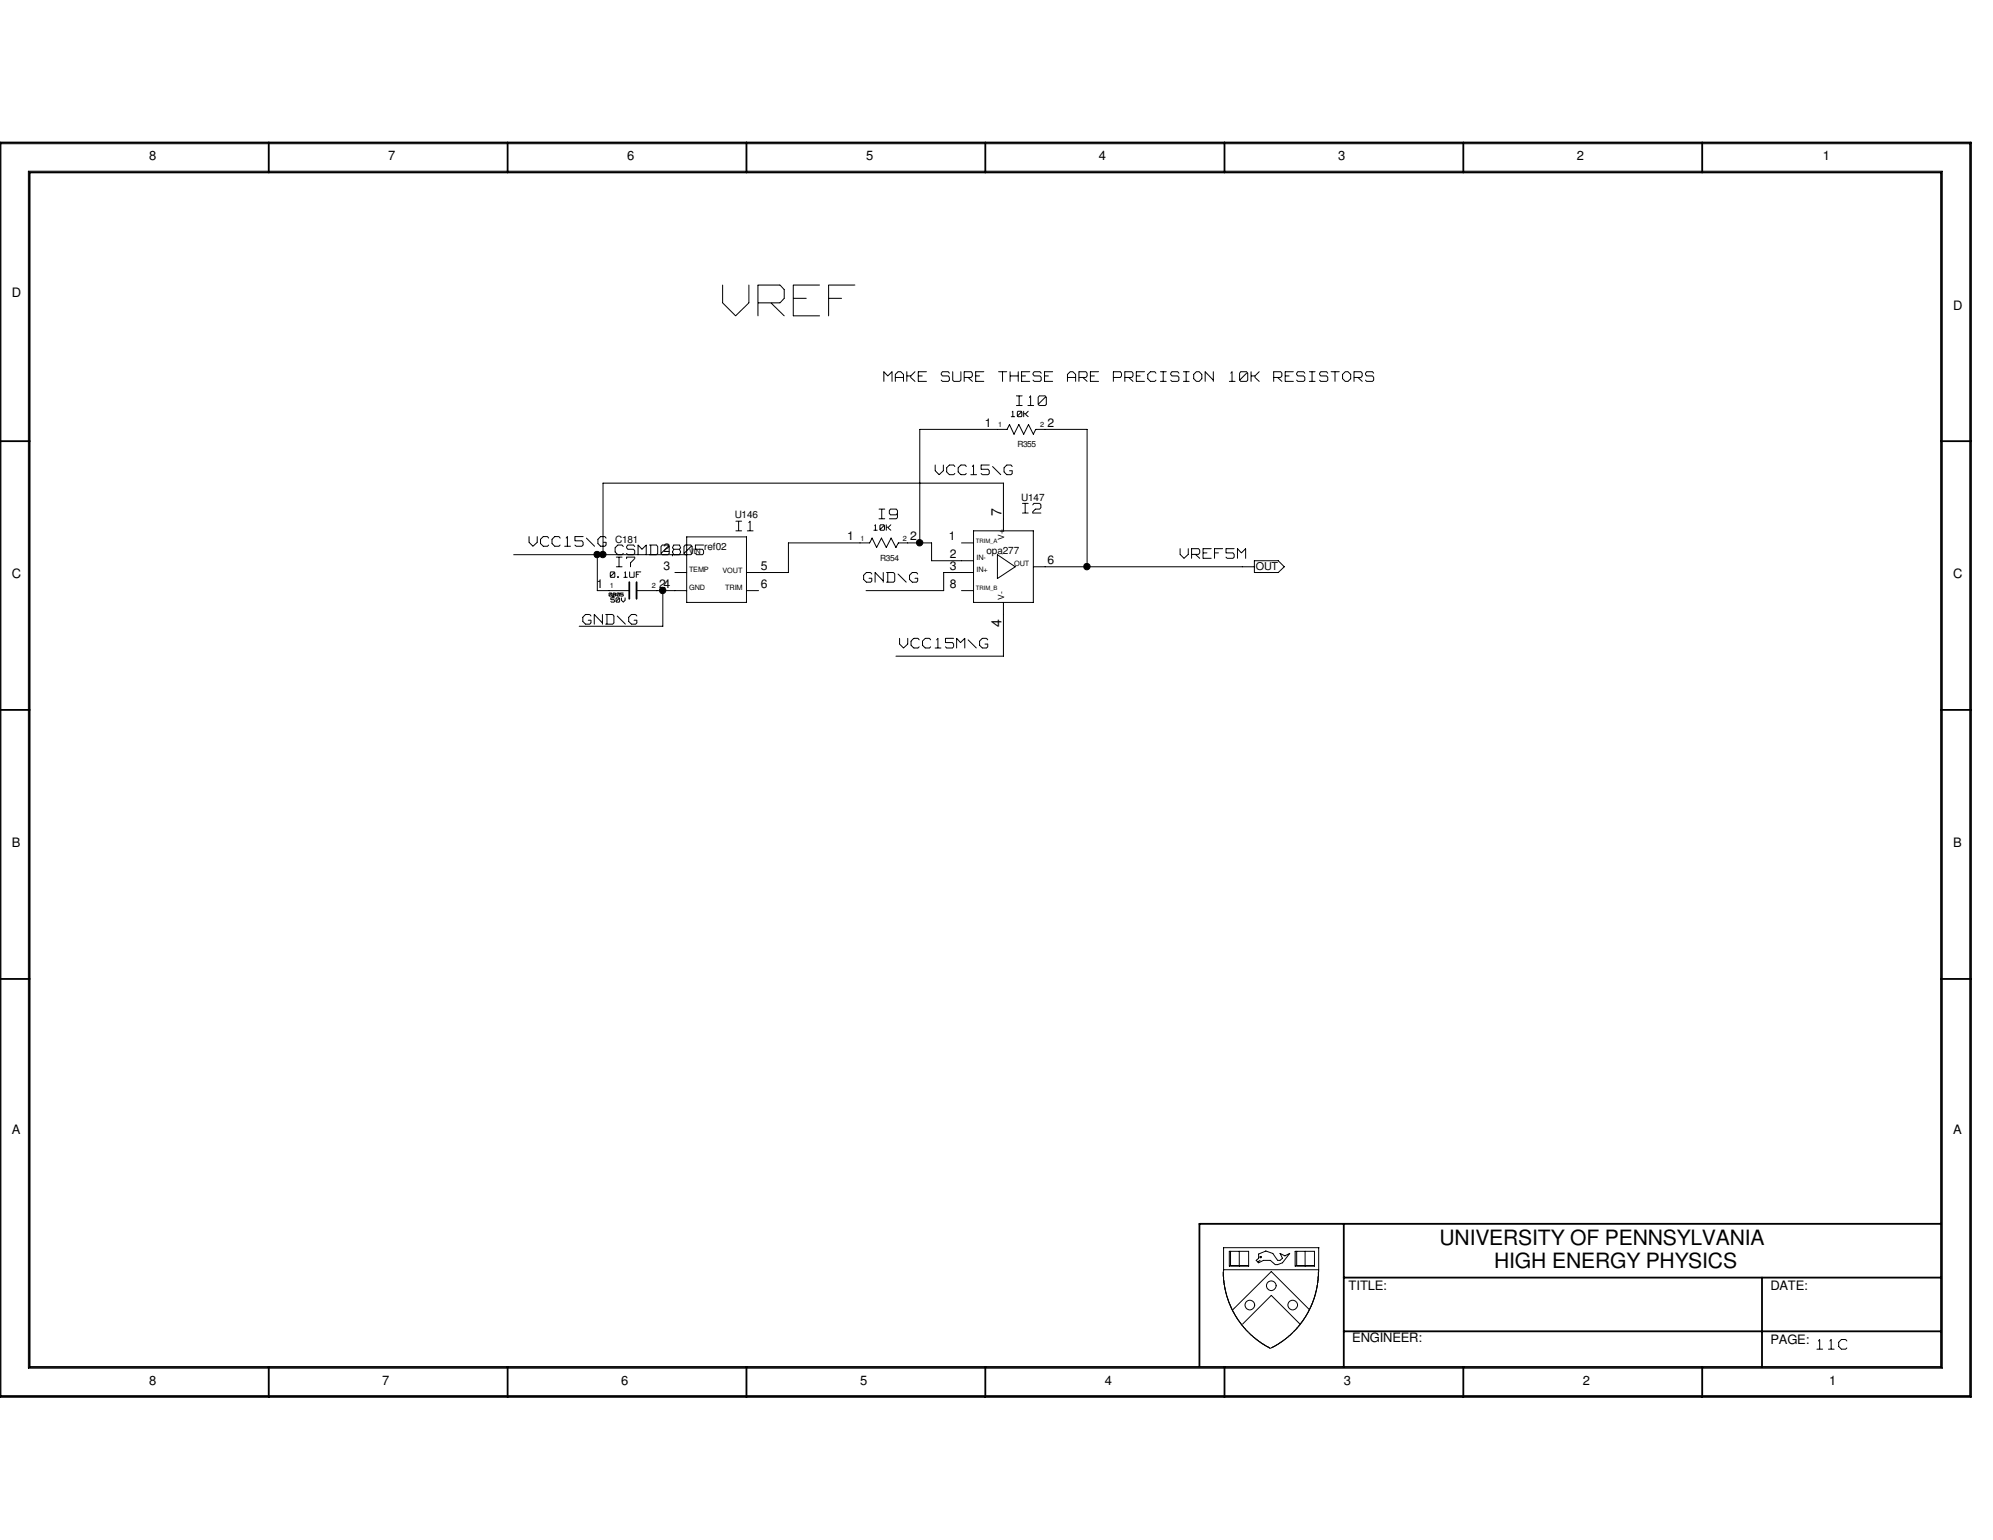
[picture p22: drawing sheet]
<svg xmlns="http://www.w3.org/2000/svg" width="279mm" height="216mm" viewBox="0 0 279 216" stroke-linecap="round" stroke-linejoin="round" font-family="sans-serif">
<defs><g id="words">
<text font-size="8.1" fill="#fff" x="101.3" y="45.1">VREF</text>
<g font-size="3">
<text x="201.8" y="174.6">UNIVERSITY OF PENNSYLVANIA</text>
<text x="209.5" y="177.8">HIGH ENERGY PHYSICS</text>
</g>
<g font-size="2.6" fill="#fff">
<text x="123.9" y="53.7">MAKE SURE THESE ARE PRECISION 10K RESISTORS</text>
<text x="142.5" y="57.1">I10</text>
<text x="131.1" y="66.8">VCC15\G</text>
<text x="74.2" y="76.8">VCC15\G</text>
<text x="103.2" y="74.7">I1</text>
<text x="123.2" y="73">I9</text>
<text x="143.3" y="72.2">I2</text>
<text x="86.2" y="78">CSMD0805</text>
<text x="86.4" y="79.7">I7</text>
<text x="121.1" y="81.9">GND\G</text>
<text x="165.4" y="78.5">VREF5M</text>
<text x="81.7" y="87.8">GND\G</text>
<text x="126.1" y="91.1">VCC15M\G</text>
<text x="254.7" y="189.4">11C</text>
</g>
<g font-size="2">
<text x="140.4" y="72.4" transform="rotate(-90 140.4 72.4)">7</text>
<text x="140.4" y="87.9" transform="rotate(-90 140.4 87.9)">4</text>
</g>
<g font-size="1.8">
<text x="20.9" y="22.5">8</text>
<text x="54.4" y="22.5">7</text>
<text x="87.9" y="22.5">6</text>
<text x="121.4" y="22.5">5</text>
<text x="154.1" y="22.5">4</text>
<text x="187.6" y="22.5">3</text>
<text x="221.1" y="22.5">2</text>
<text x="255.6" y="22.5">1</text>
<text x="1.7" y="41.7">D</text>
<text x="273.8" y="43.4">D</text>
<text x="1.7" y="81.1">C</text>
<text x="273.8" y="81.1">C</text>
<text x="1.7" y="118.7">B</text>
<text x="273.8" y="118.7">B</text>
<text x="1.7" y="159">A</text>
<text x="273.8" y="159">A</text>
<text x="189.1" y="180.9">TITLE:</text>
<text x="248.2" y="180.9">DATE:</text>
<text x="189.6" y="188.1">ENGINEER:</text>
<text x="248.2" y="188.4">PAGE:</text>
<text x="20.9" y="194.1">8</text>
<text x="53.6" y="194.1">7</text>
<text x="87.1" y="194.1">6</text>
<text x="120.6" y="194.1">5</text>
<text x="154.9" y="194.1">4</text>
<text x="188.4" y="194.1">3</text>
<text x="221.9" y="194.1">2</text>
<text x="256.4" y="194.1">1</text>
</g>
<g font-size="1.7">
<text x="138" y="59.8">1</text>
<text x="146.9" y="59.8">2</text>
<text x="93" y="77.4">2</text>
<text x="118.8" y="75.7">1</text>
<text x="127.6" y="75.7">2</text>
<text x="133" y="75.7">1</text>
<text x="83.6" y="82.4">1</text>
<text x="92.4" y="82.4">24</text>
<text x="93" y="79.9">3</text>
<text x="106.7" y="79.9">5</text>
<text x="106.7" y="82.4">6</text>
<text x="133.2" y="82.4">8</text>
<text x="133.2" y="78.2">2</text>
<text x="133.2" y="79.9">3</text>
<text x="146.9" y="79.1">6</text>
</g>
<g font-size="1.5" fill="#fff">
<text x="141.8" y="58.5">10K</text>
<text x="122.5" y="74.5">10K</text>
<text x="85.6" y="81.1">0.1UF</text>
</g>
<text font-size="1.5" x="176.1" y="79.9">OUT</text>
<g font-size="1.4">
<text x="143.2" y="70.2">U147</text>
<text x="86.2" y="76.1">C181</text>
<text x="98.7" y="77.2">ref02</text>
<text x="103" y="72.7">U146</text>
<text x="138.3" y="77.7">opa277</text>
</g>
<g font-size="1.2">
<text x="142.6" y="62.7">R355</text>
<text x="140.8" y="75.6" transform="rotate(-90 140.8 75.6)">V+</text>
<text x="123.4" y="78.6">R354</text>
<text x="140.8" y="84.1" transform="rotate(-90 140.8 84.1)">V-</text>
</g>
<text font-size="1.2" fill="#fff" x="85.6" y="84.5">50V</text>
<g font-size="1">
<text x="139.9" y="59.9">1</text>
<text x="145.8" y="59.9">2</text>
<text x="96.6" y="77.7">VIN</text>
<text x="120.6" y="75.8">1</text>
<text x="126.6" y="75.8">2</text>
<text x="85.5" y="82.5">1</text>
<text x="91.4" y="82.5">2</text>
<text x="96.6" y="82.8">GND</text>
<text x="96.6" y="80.2">TEMP</text>
<text x="101.3" y="80.3">VOUT</text>
<text x="101.7" y="82.8">TRIM</text>
<text x="136.9" y="80.2">IN+</text>
<text x="136.9" y="78.6">IN-</text>
<text x="142.2" y="79.4">OUT</text>
</g>
<g font-size=".8">
<text x="136.8" y="76.1">TRIM_A</text>
<text x="136.8" y="82.8">TRIM_B</text>
</g>
<text font-size=".8" fill="#fff" x="85.4" y="83.7">0805</text>
</g></defs>
<g fill="none" stroke="#000" stroke-width=".25">
<path d="M0 20h276.3v175.8h-276.3zM37.7 20v4.2M71.2 20v4.2M104.6 20v4.2M138.1 20v4.2M171.7 20v4.2M205.1 20v4.2M238.6 20v4.2M4.1 24.2h268v167.4h-268zM0 61.8h4.1M272.1 61.8h4.2M0 99.5h4.1"/>
<path d="M88.2 81.6v2.3M89.2 81.6v2.3M272.1 99.5h4.2M0 137.2h4.1M272.1 137.2h4.2M188.4 179.1h83.7M188.4 171.6v20M247 179.1v12.5M272.1 171.6h-104v19.9M37.7 191.6v4.2M71.2 191.6v4.2M104.6 191.6v4.2"/>
<path d="M138.1 191.6v4.2M171.7 191.6v4.2M188.4 186.6h83.7M205.1 191.6v4.2M238.6 191.6v4.2"/>
</g>
<g fill="none" stroke="#000" stroke-width=".14">
<path d="M.1 20.2h276v175.5h-276zM4 24h268.3v167.8h-268.3zM101.3 40v2.4M105 40v2.4M106.3 40h3M109.3 40l.6 .6M111.2 40h3.7M116.2 40h3.6M101.3 42.5l1.8 1.7M105 42.5l-1.9 1.8M106.3 40v4.3M106.3 42.5h3"/>
<path d="M108.1 42.5l1.8 1.8M109.9 41.8l-.6 .7M109.9 40.6v1.2M111.2 40v4.3M111.3 41.8h1.7M111.3 44.3h3.6M116.2 40v4.3M116.2 41.8h1.8M123.9 52.1l.5 .6M123.9 52.2v1.3M125.1 52.2v1.3M125.1 52.1l-.6 .6"/>
<path d="M125.5 52.5v1M125.6 52.9h1M125.9 52.1l-.4 .4M125.9 52.1h.3M126.3 52.1l.4 .4M126.7 52.5v1M127.1 52.1v1.4M127.2 52.7h.4M127.7 52.7v.2M127.7 53l.6 .5M128.3 52.1l-.6 .6M128.7 52.1h1.2"/>
<path d="M128.7 52.2v1.3M128.8 53.5h1.1M128.8 52.7h.5M132 52.3v.2M132 52.5l.1 .2M132 53.3l.1 .2M132.1 52.1l-.1 .2M132.2 52.1h.7M132.2 53.5h.7M132.2 52.7h.7M132.9 52.1l.2 .2M132.9 52.7l.2 .2"/>
<path d="M133.1 53v.3M133.1 53.3l-.2 .2M133.6 53.3l.1 .2M133.6 52.1v1.2M133.8 53.5h.7M134.7 53.3l-.2 .2M134.7 52.1v1.2M135.2 52.1h.9M135.2 52.2v1.3M135.2 52.9h.9M135.8 53l.5 .5M136.1 52.1l.2 .2"/>
<path d="M136.3 52.7l-.2 .2M136.3 52.4v.3M136.8 52.1h1.1M136.8 52.2v1.3M136.8 53.5h1.1M136.8 52.7h.5M140 52.1h1.1M140.5 52.2v1.3M141.6 52.1v1.4M141.6 52.7h1.1M141.8 58.4h.4M142 57.7l-.1 .1"/>
<path d="M142 57.7v.7M142.5 56.9h.8M142.5 55.5h.8M142.6 58.3l.1 .1M142.6 57.8v.5M142.7 57.7l-.1 .1M142.7 58.4h.4M142.7 57.7h.4M142.7 52.1v1.4M142.9 55.5v1.3M143.1 57.8l-.4 .5M143.2 57.8h.1"/>
<path d="M143.2 57.7l.1 .1M143.2 52.1h1.2M143.2 52.2v1.3M143.3 58.3l-.1 .1M143.3 53.5h1.1M143.3 57.8v.5M143.3 52.7h.5M143.5 57.7v.7M143.6 58h.2M143.8 58v.1M143.8 58.2l.3 .2M144.1 56.9h.8"/>
<path d="M144.1 57.7l-.3 .3M144.5 55.5l-.2 .2M144.5 55.5v1.3M144.8 52.3v.2M144.8 52.5l.2 .2M144.8 53.3l.2 .2M145 52.1l-.1 .2M145 52.1h.8M145 53.5h.8M145 52.7h.8M145.5 56.7l.2 .2M145.5 55.8v.8"/>
<path d="M145.7 55.5l-.2 .2M145.8 56.9h.7M145.8 55.5h.7M145.8 52.1l.2 .2M145.8 52.7l.2 .2M146 53v.3M146 53.3l-.2 .2M146.4 52.1h1.2M146.4 52.2v1.3M146.5 53.5h1.1M146.5 55.8l-.9 .8M146.5 52.7h.5"/>
<path d="M146.5 55.7h.1M146.5 55.5l.2 .2M146.7 56.7l-.2 .2M146.7 55.8v.8M149.6 52.5v1M149.7 52.9h1M150 52.1l-.4 .4M150.1 52.1h.3M150.4 52.1l.4 .4M150.8 52.5v1M151.3 52.1h.9M151.3 52.2v1.3"/>
<path d="M151.3 52.9h.9M151.8 53l.6 .5M152.2 52.1l.2 .2M152.4 52.7l-.2 .2M152.4 52.4v.3M152.9 52.1h1.1M152.9 52.2v1.3M152.9 53.5h1.1M152.9 52.7h.5M156.1 52.1h.9M156.1 52.2v1.3M156.1 52.9h.9"/>
<path d="M157.1 52.1l.1 .2M157.2 52.7l-.1 .2M157.2 52.4v.3M157.7 52.1h.9M157.7 52.2v1.3M157.7 52.9h.9M158.3 53l.5 .5M158.7 52.1l.1 .2M158.8 52.7l-.1 .2M158.8 52.4v.3M159.3 52.1h1.1M159.3 52.2v1.3"/>
<path d="M159.3 53.5h1.1M159.3 52.7h.6M160.9 52.5v.5M160.9 53.1l.4 .4M161.3 52.1l-.4 .4M161.3 52.1h.5M161.3 53.5h.5M161.9 52.1l.2 .2M162.1 53.3l-.2 .2M162.7 52.1h.8M162.7 53.5h.8M163.1 52.2v1.2"/>
<path d="M164.1 52.3v.2M164.1 52.5l.2 .2M164.1 53.3l.2 .2M164.3 52.1l-.1 .2M164.3 52.1h.8M164.3 53.5h.8M164.3 52.7h.8M165.1 52.1l.2 .2M165.1 52.7l.2 .2M165.3 53v.3M165.3 53.3l-.2 .2M165.9 52.1h.8"/>
<path d="M165.9 53.5h.8M166.3 52.2v1.2M167.3 53.1l.4 .4M167.3 52.5v.5M167.7 52.1l-.4 .4M167.8 52.1h.3M167.8 53.5h.3M168.1 52.1l.4 .4M168.5 52.5v.5M168.5 53.1l-.4 .4M169 52.1l1.1 1.2M169 52.2v1.3"/>
<path d="M170.1 52.1v1.4M172.3 53.5h.8M172.7 52.2v1.2M172.7 52.1l-.1 .2M173.8 53.3l.1 .2M173.8 52.4v.9M173.9 52.1l-.1 .2M174 52.1h.7M174 53.5h.7M174.7 52.4l-.9 .9M174.8 52.3h.1M174.8 52.1l.1 .2"/>
<path d="M174.9 53.3l-.1 .2M174.9 52.4v.9M175.4 52.1v1.4M175.4 52.7h.5M175.9 52.7v.2M176 53l.5 .5M176.5 52.1l-.6 .6M178.6 52.1h.9M178.6 52.2v1.3M178.6 52.9h.9M179.2 53l.5 .5M179.5 52.1l.2 .2"/>
<path d="M179.7 52.7l-.2 .2M179.7 52.4v.3M180.2 52.1h1.1M180.2 52.2v1.3M180.2 53.5h1.1M180.2 52.7h.5M181.8 52.3v.2M181.8 52.5l.1 .2M181.8 53.3l.1 .2M181.9 52.1l-.1 .2M182 52.1h.7M182 53.5h.7"/>
<path d="M182 52.7h.7M182.8 52.1l.1 .2M182.8 52.7l.1 .2M182.9 53v.3M182.9 53.3l-.1 .2M183.6 52.1h.8M183.6 53.5h.8M183.9 52.2v1.2M185 52.3v.2M185 52.5l.2 .2M185 53.3l.2 .2M185.2 52.1l-.2 .2"/>
<path d="M185.2 52.1h.7M185.2 53.5h.7M185.2 52.7h.7M186 52.1l.1 .2M186 52.7l.1 .2M186.1 53v.3M186.1 53.3l-.1 .2M186.6 52.1h1.1M187.2 52.2v1.3M188.2 53.1l.4 .4M188.2 52.5v.5M188.6 52.1l-.4 .4"/>
<path d="M188.6 52.1h.3M188.6 53.5h.3M189 52.1l.4 .4M189.4 52.5v.5M189.4 53.1l-.4 .4M189.8 52.1h1M189.8 52.2v1.3M189.9 52.9h.9M190.4 53l.6 .5M190.8 52.1l.2 .2M191 52.7l-.2 .2M191 52.4v.3"/>
<path d="M191.4 52.3v.2M191.4 52.5l.2 .2M191.4 53.3l.2 .2M191.6 52.1l-.1 .2M191.6 52.1h.8M191.6 53.5h.8M191.6 52.7h.8M192.4 52.1l.2 .2M192.4 52.7l.2 .2M192.6 53v.3M192.6 53.3l-.2 .2M72 77.8h24.8"/>
<path d="M74.2 76l.5 .5M74.2 75.2v.8M75.3 75.2v.8M75.3 76l-.6 .6M75.8 75.6v.6M75.8 76.2l.4 .4M76.2 75.2l-.4 .4M76.2 75.2h.5M76.2 76.6h.5M76.8 75.2l.1 .2M76.9 76.4l-.1 .2M77.4 75.6v.6"/>
<path d="M77.4 76.2l.4 .4M77.8 75.2l-.4 .4M77.8 75.2h.5M77.8 76.6h.5M78.4 75.2l.1 .2M78.5 76.4l-.1 .2M79.2 76.6h.8M79.5 75.2l-.1 .2M79.5 75.3v1.2M80.6 76.4l.2 .2M80.6 75.2v.6M80.6 75.2h1.1"/>
<path d="M80.6 75.8h.9M80.8 76.6h.7M81.6 75.8l.1 .2M81.7 76.4l-.1 .2M81.7 76.1v.3M82.2 75.4l1.2 1.2M83.7 77.8v5h4.5M83.8 75.6v.6M83.8 76.2l.4 .4M84.2 75.2l-.4 .4M84.2 75.2h.6M84.2 76.6h.6"/>
<path d="M84.6 76h.3M84.8 75.2l.2 .2M85 76.4l-.2 .2M85 76v.4M86.2 76.8v.5M86.2 77.4l.4 .4M86.4 79.5h.8M86.4 78.1h.8M86.6 76.4l-.4 .4M86.7 76.4h.5M86.8 78.1v1.3M87.2 76.4l.2 .2"/>
<path d="M87.4 77.6l-.2 .2M87.8 76.6v.2M87.8 78.1v.2M87.8 76.8l.2 .2M87.8 77.6l.2 .2M87.9 78.1h1M88 76.4l-.1 .2M88.1 77h.7M88.1 76.4h.7M88.4 79v.5M88.8 76.4l.2 .2M88.8 77l.2 .2"/>
<path d="M88.9 78.4l-.5 .5M89 77.3v.3M89 78.1v.2M89 77.6l-.2 .2M89.5 76.4l.5 .6M89.5 76.5v1.3M90.6 76.5v1.3M90.6 76.4l-.6 .6M91.1 76.4h.9M91.2 76.5v1.2M92 76.4l.2 .2M92.2 77.6l-.2 .2"/>
<path d="M92.2 76.7v.9M92.7 77.6l.1 .2M92.7 76.7v.9M92.8 76.4l-.1 .2M92.9 76.4h.7M93.6 76.7l-.9 .9M93.6 76.6h.2M93.6 76.4l.2 .2M93.8 77.6l-.2 .2M93.8 76.7v.9M94.3 77.8h.1M94.4 76.4l-.1 .4 .1 .2-.1 .4 .1 .4"/>
<path d="M94.5 77h.7M94.5 76.4h.7M95.2 76.4l.2 .4-.2 .2 .2 .4-.2 .4M95.9 77.6l.2 .2M95.9 76.7v.9M96.1 76.4l-.2 .2M96.1 76.4h.7M96.3 75.3h8.3v9.2h-8.3zM96.8 76.7l-.9 .9M96.9 76.6h.1M96.9 76.4l.1 .2M97 77.6l-.1 .2"/>
<path d="M97 76.7v.9M97.5 77.6l.2 .2M97.5 76.4v.6M97.5 77h.9M97.5 76.4h1.1M97.7 77.8h.7M98.5 77l.1 .2M98.6 77.6l-.1 .2M98.6 77.3v.3M103.2 74.4h.8M103.2 73.1h.8M103.5 73.1v1.3"/>
<path d="M104.8 74.4h.8M105.2 73.1l-.2 .2M105.2 73.1v1.3M122.5 74.3h.5M122.7 73.6l-.1 .1M122.7 73.6v.7M123.2 71.4h.8M123.2 72.7h.8M123.4 74.3h.1M123.4 73.7v.5M123.4 73.6v.1M123.5 74.3h.4"/>
<path d="M123.5 73.6h.4M123.6 71.4v1.3M123.9 73.7l-.5 .5M123.9 73.7h.1M123.9 73.6l.1 .1M124 74.3h-.1M124 73.7v.5M124.2 73.6v.7M124.3 73.9h.2M124.5 74h.1M124.6 74.1l.3 .2M124.7 72l.1 .2"/>
<path d="M124.7 71.6v.3M124.7 72.7h.9M124.8 71.4l-.1 .2M124.9 71.4h.7M124.9 73.6l-.4 .3M124.9 72.2h.7M125.6 71.4l.2 .2M125.8 72l-.2 .2M125.8 72.6l-.2 .1M125.8 71.6v.9M128.9 76.1v-15.9h12.3l.3-.7 .7 1.4 .6-1.4 .7 1.4 .7-1.4 .7 1.4 .3-.7h7.2v19.3M131.1 66l.5 .5"/>
<path d="M131.1 65.2v.8M132.2 65.2v.8M132.2 66l-.5 .5M132.7 65.6v.5M132.7 66.2l.4 .3M133.1 65.2l-.4 .4M133.1 65.2h.5M133.1 66.5h.5M133.7 65.2l.2 .2M133.9 66.4l-.2 .1M134.3 65.6v.5M134.3 66.2l.4 .3"/>
<path d="M134.7 65.2l-.4 .4M134.7 65.2h.6M134.7 66.5h.6M134.8 76.1h1.7M135.3 65.2l.2 .2M135.5 66.4l-.2 .1M136.1 66.5h.8M136.5 65.2l-.2 .2M136.5 74.4h8.4v10.1h-8.4zM136.5 78.6h-5.9v-2.5h-4.7l-.3 .7-.7-1.4-.7 1.4-.6-1.4-.7 1.4-.6-1.4-.4 .7h-11.4v4.2h-5.9M136.5 65.2v1.3M137.5 66.4l.2 .1"/>
<path d="M137.5 65.2v.6M137.6 65.2h1.1M137.6 65.8h.9M137.8 66.5h.7M138.5 65.8l.2 .2M138.7 66.4l-.2 .1M138.7 66v.3M139.1 65.4l1.2 1.1M139.8 77.8l2.5 1.7-2.5 1.6zM140.7 74.4v-6.7h-56.2v10.1M140.8 65.6v.5M140.8 66.2l.3 .3"/>
<path d="M141.1 65.2l-.3 .4M141.2 65.2h.5M141.2 66.5h.5M141.5 66h.4M141.7 65.2l.2 .2M141.9 66.4l-.2 .1M141.9 66v.3M143.3 70.6h.8M143.3 71.9h.8M143.7 70.6v1.3M144.8 71.8v.1M144.8 71.9h1.1"/>
<path d="M144.9 79.5h31M144.9 70.6l-.1 .2M145 70.6h.7M145.2 71.4l-.4 .4M145.2 71.4h.5M145.8 70.6l.1 .2M145.9 70.8v.3M145.9 71.2l-.1 .2M165.4 77.7l.5 .5M165.4 76.9v.8M166.6 76.9v.8M166.6 77.7l-.6 .6"/>
<path d="M167 76.9h1M167 77v1.3M167.1 77.7h.9M167.6 77.8l.6 .5M168 76.9l.2 .2M168.2 77.5l-.2 .2M168.2 77.2v.3M168.7 76.9h1.1M168.7 77v1.3M168.7 78.3h1.1M168.7 77.5h.5M170.3 76.9h1.1"/>
<path d="M170.3 77v1.3M170.3 77.5h.5M171.9 76.9v.6M171.9 78.1l.1 .2M171.9 77.5h.9M171.9 76.9h1.1M172.1 78.3h.7M172.8 77.5l.2 .2M173 77.8v.3M173 78.1l-.2 .2M173.5 76.9l.5 .6M173.5 77v1.3"/>
<path d="M174.6 77v1.3M174.6 76.9l-.6 .6M175.9 78.6h3.3l.8 .9-.8 .8h-3.3zM81.7 86.6v.5M81.7 87.1l.4 .4M82.1 86.1l-.4 .4M82.1 86.1h.5M82.1 87.5h.5M82.5 87h.3M82.7 86.1l.1 .3M82.8 87.3l-.1 .2M82.8 87v.3"/>
<path d="M83.3 86.1l1.1 1.2M83.3 86.2v1.3M84.5 86.1v1.4M84.9 86.1h1M84.9 87.5h1M85.1 86.2v1.3M85.4 83.5v.1M85.4 83.2v.3M85.4 83.1v.1M85.5 83.6h.1M85.5 83.1h.1M85.6 80.9h.1"/>
<path d="M85.6 80.3v.5M85.6 83.2l-.2 .3M85.6 84.3l.1 .1M85.6 83.8v.3M85.6 80.2v.1M85.7 83.2h.1M85.7 83.1l.1 .1M85.7 83.8h.4M85.7 84.1h.3M85.7 80.9h.4M85.7 80.2h.4M85.8 83.5l-.1 .1"/>
<path d="M85.8 83.2v.3M85.8 84.4h.2M85.9 86.1l.2 .3M85.9 83.6h.1M86 83.1v.5M86 83.6h.2M86 83.3h.2M86 83.1h.2M86.1 84.1v.1M86.1 87.3l-.2 .2M86.1 86.4v.9M86.1 80.3l-.5 .5"/>
<path d="M86.1 80.3h.1M86.1 80.2l.1 .1M86.1 84.3v.1M86.1 84.2v.1M86.2 80.9h-.1M86.2 80.3v.5M86.2 83.1l.1 .2-.1 .3M86.4 84.3v.1M86.4 83.9v.4M86.4 83.8v.1M86.5 83.5v.1M86.5 83.2v.3"/>
<path d="M86.5 84.4h.2M86.5 83.8h.2M86.5 83.1v.1M86.5 86.4l1.2 1.1M86.6 83.6h.1M86.6 83.1h.1M86.6 80.9h.1M86.7 80.9h.1M86.7 83.2l-.2 .3M86.7 83.9l-.3 .4M86.8 83.2h.1M86.8 83.8l.1 .1"/>
<path d="M86.8 83.1l.1 .1M86.8 83.9h.1M86.9 83.5l-.1 .1M86.9 83.2v.3M86.9 83.9v.4M86.9 84.3l-.1 .1M87 83.5v.1M87 83.1v.2M87 83.3h.2M87 83.1h.4M87.1 83.6h.1M87.1 84.2l.2 .2"/>
<path d="M87.1 83.8v.3M87.3 83.3l.1 .1M87.4 83.5l-.1 .1M87.4 83.4v.1M87.5 80.9h.4M87.6 83.8v.3M87.6 84.2l-.2 .2M87.7 80.2l-.1 .1M87.7 80.2v.7M88.1 86.6v.5M88.1 87.1l.4 .4M88.3 80.9h.1"/>
<path d="M88.3 80.2v.6M88.4 80.9h.4M88.5 86.1l-.4 .4M88.6 86.1h.5M88.6 87.5h.5M88.9 87h.3M88.9 80.9h-.1M88.9 80.2v.6M89.1 86.1l.2 .3M89.2 80.2h.6M89.2 80.2v.7M89.2 80.5h.3"/>
<path d="M89.2 82.8h7.1M89.3 87.3l-.2 .2M89.3 87v.3M92.9 82.8v5h-11.7M94.6 80.3h1.7M104.6 82.8h1.7M121.1 80.7v.5M121.1 81.2l.4 .4M121.5 80.3l-.4 .3M121.5 80.3h.5M121.5 81.6h.5M121.8 81.1h.4"/>
<path d="M122 80.3l.2 .2M122.2 81.4l-.2 .2M122.2 81.1v.3M122.7 80.3l1.1 1.1M122.7 80.3v1.3M123.8 80.3v1.3M124.3 80.3h.9M124.3 81.6h.9M124.5 80.3v1.3M125.3 80.3l.1 .2M125.4 81.4l-.1 .2M125.4 80.5v.9"/>
<path d="M125.9 80.5l1.1 1.1M126.1 90.3l.5 .5M126.1 89.5v.8M127.3 89.5v.8M127.3 90.3l-.6 .5M127.5 80.7v.5M127.5 81.2l.4 .4M127.7 89.9v.5M127.7 90.5l.4 .3M127.9 80.3l-.4 .3M127.9 80.3h.5M127.9 81.6h.5"/>
<path d="M128.1 89.5l-.4 .4M128.1 89.5h.6M128.1 90.8h.6M128.3 81.1h.3M128.5 80.3l.2 .2M128.7 81.4l-.2 .2M128.7 81.1v.3M128.7 89.5l.2 .2M128.9 90.7l-.2 .1M129.3 89.9v.5M129.3 90.5l.4 .3M129.7 89.5l-.4 .4"/>
<path d="M129.8 89.5h.5M129.8 90.8h.5M130.3 89.5l.2 .2M130.5 90.7l-.2 .1M131.1 90.8h.8M131.5 89.5l-.2 .2M131.5 89.5v1.3M132.5 90.7l.2 .1M132.5 89.5v.6M132.6 89.5h1.1M132.6 90.1h.9M132.8 90.8h.7"/>
<path d="M133.5 90.1l.2 .2M133.7 90.7l-.2 .1M133.7 90.3v.3M134.1 89.5l.5 .5M134.1 89.5v1.3M134.8 82.8h1.7M135.3 89.5v1.3M135.3 89.5l-.6 .6M135.7 89.7l1.2 1.1M136.5 80.3h-4.2v2.5h-10.9M137.3 89.9v.5M137.3 90.5l.4 .3"/>
<path d="M137.7 89.5l-.4 .4M137.8 89.5h.5M137.8 90.8h.5M138.1 90.3h.3M138.3 89.5l.2 .2M138.5 90.7l-.2 .1M138.5 90.3v.3M140.7 84.5v7.5h-15.1M171.5 178.3l.2 2.1 .6 2.4 1.1 2.1 1.6 1.9M171.5 178h13.4M172.3 175.4h2.7v2.1h-2.7zM172.5 175.4v2h2.5"/>
<path d="M173.7 175.4v2.1M176.4 175.8l1.1-.4 .9 .3 .7 1h.4l.3-.3-.3-.7 .6 .4 .7-.4-1 1.3-.7 .3h-.3l-.7-.6h-1l-.7 .3-.3-.3 .3-.3zM176.7 176.7l-.4 .2M176.8 176.2v-.1l-.1 .1v.1h.1M181.6 175.4h2.7v2.1h-2.7zM181.8 175.4v2h2.5M183 175.4v2.1M184.8 178.3l-.1 2.1-.8 2.4-.6 1.3-.7 1.1-1.3 1.5M184.9 174.9v3.4M184.9 174.9h-13.4v3.4M172.3 182.6h.1M172.5 183.1h.1"/>
<path d="M172.8 183.6v.1M172.8 183.6l5.4-5.3 5.4 5.3M173.1 184.3h.1M173.7 185.1v.1M174.2 185.6l4-4 4 4M175 186.8l1.8 1.5 1.3 .7M176.5 188.1h.1M177.3 188.6h.1M178 189h.1M178.8 188.6h.1M179.6 188.1h.1M181.3 186.8l-1.5 1.2-1.6 1"/>
<path d="M182.7 185v.1M183.2 184.2v.1M254.7 189.1h.8M255.1 187.8l-.2 .2M255.1 187.8v1.3M256.3 189.1h.8M256.7 187.8l-.2 .2M256.7 187.8v1.3M257.8 188.2v.5M257.8 188.8l.3 .3M258.1 187.8l-.3 .4M258.2 187.8h.5"/>
<path d="M258.2 189.1h.5M258.7 187.8l.2 .2M258.9 189l-.2 .1"/>
<circle cx="83.7" cy="77.7" r=".45"/>
<circle cx="84.5" cy="77.7" r=".45"/>
<circle cx="128.9" cy="76.1" r=".45"/>
<circle cx="152.4" cy="79.4" r=".45"/>
<circle cx="92.9" cy="82.8" r=".45"/>
<circle cx="175.2" cy="183" r=".68"/>
<circle cx="178.2" cy="180.2" r=".68"/>
<circle cx="181.2" cy="183" r=".68"/>
</g>
<g fill="#000">
<circle cx="83.7" cy="77.7" r=".45"/>
<circle cx="84.5" cy="77.7" r=".45"/>
<circle cx="128.9" cy="76.1" r=".45"/>
<circle cx="152.4" cy="79.4" r=".45"/>
<circle cx="92.9" cy="82.8" r=".45"/>
</g>
<use href="#words"/>
</svg>
